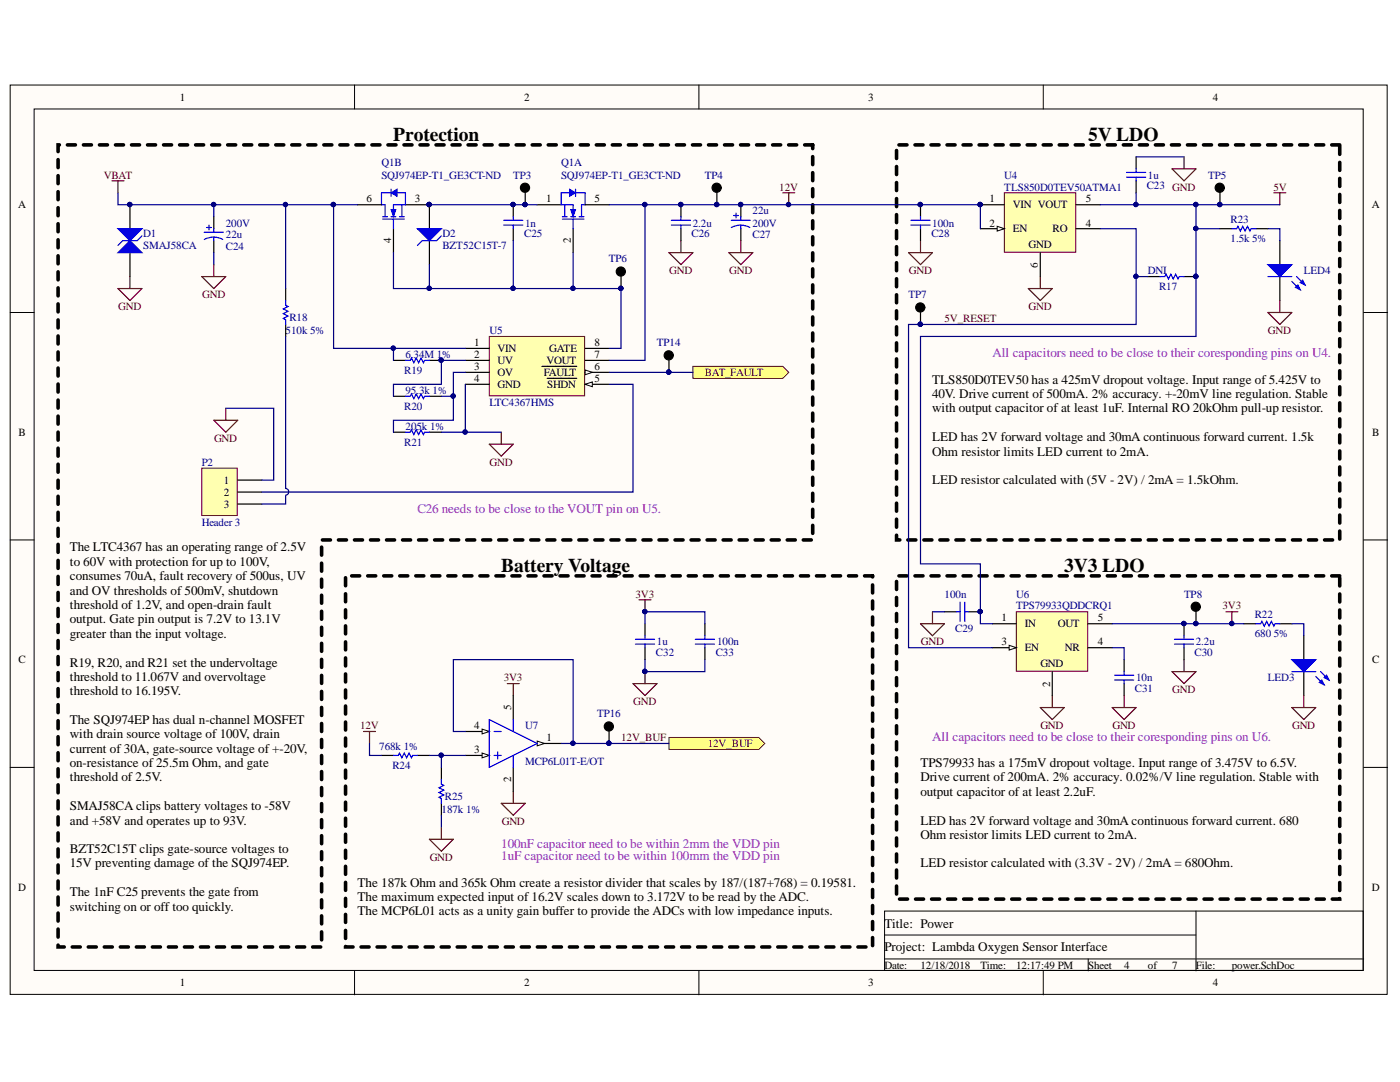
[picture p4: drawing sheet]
<svg xmlns="http://www.w3.org/2000/svg" width="279mm" height="216mm" viewBox="0 0 279 216" stroke-linecap="round" stroke-linejoin="round" font-family="sans-serif">
<defs><g id="words">
<g font-size="3.9">
<text x="78.5" y="28">Protection</text>
<text x="217.2" y="28">5V LDO</text>
<text x="100" y="114.1">Battery Voltage</text>
<text x="212.4" y="114.1">3V3 LDO</text>
</g>
<g font-size="2.6" fill="#90f">
<text x="198.1" y="71.3">All capacitors need to be close to their coresponding pins on U4.</text>
<text x="83.3" y="102.4">C26 needs to be close to the VOUT pin on U5.</text>
<text x="186.1" y="147.8">All capacitors need to be close to their coresponding pins on U6.</text>
<text x="100" y="169.3">100nF capacitor need to be within 2mm the VDD pin</text>
<text x="100" y="171.6">1uF capacitor need to be within 100mm the VDD pin</text>
</g>
<g font-size="2.6">
<text x="186.1" y="76.6">TLS850D0TEV50 has a 425mV dropout voltage. Input range of 5.425V to</text>
<text x="186.1" y="79.4">40V. Drive current of 500mA. 2% accuracy. +-20mV line regulation. Stable</text>
<text x="186.1" y="82.3">with output capacitor of at least 1uF. Internal RO 20kOhm pull-up resistor.</text>
<text x="186.1" y="88.1">LED has 2V forward voltage and 30mA continuous forward current. 1.5k</text>
<text x="186.1" y="90.9">Ohm resistor limits LED current to 2mA.</text>
<text x="186.1" y="96.7">LED resistor calculated with (5V - 2V) / 2mA = 1.5kOhm.</text>
<text x="14" y="110">The LTC4367 has an operating range of 2.5V</text>
<text x="14" y="112.9">to 60V with protection for up to 100V,</text>
<text x="14" y="115.8">consumes 70uA, fault recovery of 500us, UV</text>
<text x="14" y="118.6">and OV thresholds of 500mV, shutdown</text>
<text x="14" y="121.5">threshold of 1.2V, and open-drain fault</text>
<text x="14" y="124.4">output. Gate pin output is 7.2V to 13.1V</text>
<text x="14" y="127.3">greater than the input voltage.</text>
<text x="14" y="133">R19, R20, and R21 set the undervoltage</text>
<text x="14" y="135.9">threshold to 11.067V and overvoltage</text>
<text x="14" y="138.7">threshold to 16.195V.</text>
<text x="14" y="144.4">The SQJ974EP has dual n-channel MOSFET</text>
<text x="14" y="147.3">with drain source voltage of 100V, drain</text>
<text x="14" y="150.2">current of 30A, gate-source voltage of +-20V,</text>
<text x="14" y="153">on-resistance of 25.5m Ohm, and gate</text>
<text x="14" y="155.9">threshold of 2.5V.</text>
<text x="183.7" y="153">TPS79933 has a 175mV dropout voltage. Input range of 3.475V to 6.5V.</text>
<text x="183.7" y="155.9">Drive current of 200mA. 2% accuracy. 0.02%/V line regulation. Stable with</text>
<text x="14" y="161.7">SMAJ58CA clips battery voltages to -58V</text>
<text x="183.7" y="158.8">output capacitor of at least 2.2uF.</text>
<text x="14" y="164.5">and +58V and operates up to 93V.</text>
<text x="183.7" y="164.5">LED has 2V forward voltage and 30mA continuous forward current. 680</text>
<text x="183.7" y="167.4">Ohm resistor limits LED current to 2mA.</text>
<text x="14" y="170.3">BZT52C15T clips gate-source voltages to</text>
<text x="14" y="173.1">15V preventing damage of the SQJ974EP.</text>
<text x="183.7" y="173.1">LED resistor calculated with (3.3V - 2V) / 2mA = 680Ohm.</text>
<text x="14" y="178.8">The 1nF C25 prevents the gate from</text>
<text x="71.4" y="177">The 187k Ohm and 365k Ohm create a resistor divider that scales by 187/(187+768) = 0.19581.</text>
<text x="71.4" y="179.8">The maximum expected input of 16.2V scales down to 3.172V to be read by the ADC.</text>
<text x="14" y="181.7">switching on or off too quickly.</text>
<text x="71.4" y="182.6">The MCP6L01 acts as a unity gain buffer to provide the ADCs with low impedance inputs.</text>
<text x="176.5" y="185.1">Title: Power</text>
<text x="176.5" y="189.8">Project: Lambda Oxygen Sensor Interface</text>
</g>
<g font-size="2.2">
<text x="35.9" y="20.1">1</text>
<text x="104.6" y="20.1">2</text>
<text x="173.3" y="20.1">3</text>
<text x="242" y="20.1">4</text>
<text x="3.6" y="41.6">A</text>
<text x="73.2" y="40.4">6</text>
<text x="82.8" y="40.4">3</text>
<text x="109" y="40.4">1</text>
<text x="118.7" y="40.4">5</text>
<text x="197.5" y="40.4">1</text>
<text x="202.1" y="41.6">VIN VOUT</text>
<text x="216.7" y="40.4">5</text>
<text x="273.8" y="41.6">A</text>
<text x="197.5" y="45.2">2</text>
<text x="202.1" y="46.4">EN</text>
<text x="210.1" y="46.4">RO</text>
<text x="216.7" y="45.2">4</text>
<text x="78.1" y="48.6" transform="rotate(-90 78.1 48.6)">4</text>
<text x="113.9" y="48.6" transform="rotate(-90 113.9 48.6)">2</text>
<text x="205.3" y="49.4">GND</text>
<text x="207.1" y="53.4" transform="rotate(-90 207.1 53.4)">6</text>
<text x="94.6" y="69">1</text>
<text x="94.6" y="71.4">2</text>
<text x="99.3" y="70.2">VIN</text>
<text x="109.6" y="70.2">GATE</text>
<text x="118.7" y="69">8</text>
<text x="118.7" y="71.4">7</text>
<text x="94.6" y="73.9">3</text>
<text x="94.6" y="76.2">4</text>
<text x="99.3" y="72.7">UV</text>
<text x="99.3" y="75">OV</text>
<text x="99.3" y="77.4">GND</text>
<text x="108.5" y="75">FAULT</text>
<text x="109.1" y="72.7">VOUT</text>
<text x="109.2" y="77.4">SHDN</text>
<text x="118.7" y="73.9">6</text>
<text x="118.7" y="76.2">5</text>
<text x="3.7" y="87">B</text>
<text x="273.8" y="87">B</text>
<text x="44.7" y="96.5">1</text>
<text x="44.7" y="99">2</text>
<text x="44.7" y="101.3">3</text>
<text x="199.8" y="124">1</text>
<text x="204.5" y="125.2">IN</text>
<text x="211.1" y="125.2">OUT</text>
<text x="219.1" y="124">5</text>
<text x="199.8" y="128.8">3</text>
<text x="204.5" y="130">EN</text>
<text x="212.5" y="130">NR</text>
<text x="219.1" y="128.8">4</text>
<text x="3.7" y="132.3">C</text>
<text x="207.6" y="133.1">GND</text>
<text x="209.6" y="137" transform="rotate(-90 209.6 137)">2</text>
<text x="273.8" y="132.3">C</text>
<text x="102" y="141.6" transform="rotate(-90 102 141.6)">5</text>
<text x="94.6" y="145.5">4</text>
<text x="109.1" y="147.9">1</text>
<text x="94.6" y="150.3">3</text>
<text x="102" y="156.1" transform="rotate(-90 102 156.1)">2</text>
<text x="3.6" y="177.7">D</text>
<text x="273.8" y="177.7">D</text>
<text x="35.9" y="196.8">1</text>
<text x="104.6" y="196.8">2</text>
<text x="173.3" y="196.8">3</text>
<text x="176.5" y="193.3">Date:</text>
<text x="183.7" y="193.3">12/18/2018</text>
<text x="195.7" y="193.3">Time:</text>
<text x="202.8" y="193.3">12:17:49 PM</text>
<text x="217.2" y="193.3">Sheet</text>
<text x="224.4" y="193.3">4</text>
<text x="229.1" y="193.3">of</text>
<text x="233.9" y="193.3">7</text>
<text x="238.7" y="193.3">File:</text>
<text x="242" y="196.8">4</text>
<text x="245.9" y="193.3">power.SchDoc</text>
</g>
<g font-size="2.2" fill="#800000">
<text x="20.7" y="35.7">VBAT</text>
<text x="155.5" y="38">12V</text>
<text x="254.1" y="38">5V</text>
<text x="40.3" y="59.5">GND</text>
<text x="133.5" y="54.8">GND</text>
<text x="145.5" y="54.8">GND</text>
<text x="181.4" y="54.8">GND</text>
<text x="23.6" y="61.9">GND</text>
<text x="188.5" y="64.3">5V_RESET</text>
<text x="205.3" y="61.9">GND</text>
<text x="253" y="66.7">GND</text>
<text x="140.6" y="75">BAT_FAULT</text>
<text x="42.7" y="88.1">GND</text>
<text x="97.7" y="93">GND</text>
<text x="126.9" y="119.2">3V3</text>
<text x="244" y="121.6">3V3</text>
<text x="183.8" y="128.8">GND</text>
<text x="100.6" y="136">3V3</text>
<text x="126.4" y="140.7">GND</text>
<text x="233.9" y="138.3">GND</text>
<text x="71.9" y="145.5">12V</text>
<text x="124" y="147.9">12V_BUF</text>
<text x="141.2" y="149.1">12V_BUF</text>
<text x="207.6" y="145.5">GND</text>
<text x="222" y="145.5">GND</text>
<text x="257.9" y="145.5">GND</text>
<text x="100.1" y="164.6">GND</text>
<text x="85.8" y="171.8">GND</text>
</g>
<g font-size="2.2" fill="#000080">
<text x="76.1" y="33.2">Q1B</text>
<text x="76.1" y="35.7">SQJ974EP-T1_GE3CT-ND</text>
<text x="102.4" y="35.7">TP3</text>
<text x="112" y="33.2">Q1A</text>
<text x="112" y="35.7">SQJ974EP-T1_GE3CT-ND</text>
<text x="140.6" y="35.7">TP4</text>
<text x="200.4" y="35.7">U4</text>
<text x="229.1" y="35.7">1u</text>
<text x="241.1" y="35.7">TP5</text>
<text x="200.4" y="38">TLS850D0TEV50ATMA1</text>
<text x="228.9" y="37.8">C23 GND</text>
<text x="28.6" y="47.3">D1</text>
<text x="45.1" y="47.6">22u</text>
<text x="45.1" y="45.2">200V</text>
<text x="88.3" y="47.3">D2</text>
<text x="104.6" y="47.3">C25</text>
<text x="104.8" y="45.2">1n</text>
<text x="138" y="47.3">C26</text>
<text x="138.3" y="45.2">2.2u</text>
<text x="150.2" y="42.8">22u</text>
<text x="150.2" y="45.2">200V</text>
<text x="150.2" y="47.6">C27</text>
<text x="185.9" y="47.3">C28</text>
<text x="186.1" y="45.2">100n</text>
<text x="245.6" y="44.4">R23</text>
<text x="28.6" y="49.7">SMAJ58CA</text>
<text x="45.1" y="49.9">C24</text>
<text x="88.3" y="49.7">BZT52C15T-7</text>
<text x="121.5" y="52.3">TP6</text>
<text x="245.6" y="48.2">1.5k 5%</text>
<text x="181.3" y="59.5">TP7</text>
<text x="229.1" y="54.8">DNI</text>
<text x="231.3" y="57.8">R17</text>
<text x="260.2" y="54.8">LED4</text>
<text x="57.8" y="64.1">R18</text>
<text x="57" y="66.7">510k 5%</text>
<text x="80.9" y="71.4">6.34M 1%</text>
<text x="97.7" y="66.7">U5</text>
<text x="131.1" y="69">TP14</text>
<text x="80.7" y="74.5">R19</text>
<text x="80.7" y="81.7">R20</text>
<text x="80.9" y="78.6">95.3k 1%</text>
<text x="97.7" y="81">LTC4367HMS</text>
<text x="80.7" y="88.9">R21</text>
<text x="80.9" y="85.8">205k 1%</text>
<text x="40.3" y="93">P2</text>
<text x="40.3" y="104.9">Header 3</text>
<text x="188.5" y="119.2">100n</text>
<text x="202.8" y="119.2">U6</text>
<text x="236.3" y="119.2">TP8</text>
<text x="202.8" y="121.6">TPS79933QDDCRQ1</text>
<text x="250.4" y="123.3">R22</text>
<text x="130.9" y="130.9">C32</text>
<text x="131.1" y="128.8">1u</text>
<text x="142.8" y="130.9">C33</text>
<text x="143.1" y="128.8">100n</text>
<text x="190.6" y="126.2">C29</text>
<text x="238.4" y="130.9">C30</text>
<text x="238.7" y="128.8">2.2u</text>
<text x="250.4" y="127.1">680 5%</text>
<text x="226.7" y="136">10n</text>
<text x="253" y="136">LED3</text>
<text x="119.2" y="143.1">TP16</text>
<text x="226.5" y="138.1">C31</text>
<text x="75.7" y="149.6">768k 1%</text>
<text x="104.8" y="145.5">U7</text>
<text x="78.3" y="153.4">R24</text>
<text x="104.8" y="152.6">MCP6L01T-E/OT</text>
<text x="88.8" y="159.6">R25</text>
<text x="88.1" y="162.3">187k 1%</text>
</g>
</g></defs>
<g fill="#fffcf8" stroke="#000" stroke-width=".2">
<path d="M2 17h274.8v181.4h-274.8z"/>
<path d="M6.8 21.7h265.3v171.9h-265.3z"/>
</g>
<g fill="none" stroke="#000" stroke-width=".2">
<path d="M70.8 17v4.7M139.5 17v4.7M208.2 17v4.7M2 62.4h4.8M272.2 62.4h4.7M2 107.7h4.8M272.2 107.7h4.7M2 153.1h4.8M272.2 153.1h4.7M70.8 193.7v4.8M139.5 193.7v4.8M176.5 181.8h95.6v11.8h-95.6z"/>
<path d="M176.5 186.6h62.2M176.5 191.3h95.7M208.2 193.7v4.8M217.2 191.3v2.4M238.7 181.8v11.9"/>
</g>
<path d="M22.3 36.1h2.4M23.5 36.1v2.4M156.2 38.5h2.4M157.4 38.5v2.4M254.2 38.5h2.4M255.4 38.5v2.4M205.2 57.6h4.8l-2.4 2.4zM207.6 55.2v2.4M210 138.8v2.4M244.7 122.1h2.4M245.9 122.1v2.4M207.6 141.2h4.8l-2.4 2.4z" fill="none" stroke="#800000" stroke-width=".24"/>
<g fill="#000080" stroke="#000080" stroke-width=".2">
<circle cx="245.8" cy="124.4" r=".43"/>
<circle cx="157.4" cy="40.8" r=".43"/>
<circle cx="88" cy="71.9" r=".43"/>
<circle cx="25.9" cy="40.8" r=".43"/>
</g>
<path d="M25.9 40.9v4.7M25.9 50.4v4.8M78.5 71.9h2.4M78.5 79.1h2.4M85.7 71.9h2.4M85.7 79.1h2.4M78.5 86.2h2.4M85.7 86.2h2.4" fill="none" stroke="#000" stroke-width=".24"/>
<path d="M80.9 71.9h1l.2-.5 .5 1 .5-1 .4 1 .5-1 .5 1 .2-.5h1M80.9 79.1h1l.2-.5 .5 1 .5-1 .4 1 .5-1 .5 1 .2-.5h1M80.9 86.2h1l.2-.4 .5 .9 .5-.9 .4 .9 .5-.9 .5 .9 .2-.5h1" fill="none" stroke="#00f" stroke-width=".24"/>
<path d="M23.5 50.4l2.4-2.4 2.4 2.4z" fill="#00f"/>
<path d="M23.5 50.4l2.4-2.4 2.4 2.4zM28.3 47.1l-.9 .9h-2.9l-1 1" fill="none" stroke="#00f" stroke-width=".24"/>
<path d="M23.5 45.6h4.8l-2.4 2.4z" fill="#00f"/>
<path d="M23.5 45.6h4.8l-2.4 2.4zM57 60v.9l.5 .3-1 .4 1 .5-1 .5 1 .5-1 .4 .5 .3v.9" fill="none" stroke="#00f" stroke-width=".24"/>
<circle cx="25.9" cy="40.8" r=".43" fill="#000080" stroke="#000080" stroke-width=".2"/>
<path d="M23.5 57.6h4.8l-2.4 2.4zM25.9 55.2v2.4M97.6 88.6h4.8l-2.4 2.4zM100 86.2v2.4" fill="none" stroke="#800000" stroke-width=".24"/>
<path d="M57 57.6v2.4M57 64.7v2.4" fill="none" stroke="#000" stroke-width=".24"/>
<path d="M40.3 93.4h7.1v9.5h-7.1z" fill="#ffffb0" stroke="#800000" stroke-width=".2"/>
<g fill="none" stroke="#000" stroke-width=".24">
<path d="M42.7 43.2v2.4M42.7 48v2.4M102.4 40.9v2.3M102.4 45.6v2.4M147.8 40.9v2.3M147.8 45.6v2.4M183.7 40.9v2.3M183.7 45.6v2.4M229.1 55.2h2.4M236.3 55.2h2.4M47.4 95.8h4.8M47.4 98.2h4.8"/>
<path d="M47.4 100.6h4.8M188.5 122.1h2.4M193.3 122.1h2.4M76.1 150.7h2.4M83.3 150.7h2.4M88.1 153.1v2.4M88.1 160.3v2.4"/>
</g>
<g fill="none" stroke="#800000" stroke-width=".24">
<path d="M233.9 33.7h4.8l-2.4 2.4zM236.3 31.3v2.4M40.3 55.2h4.8l-2.4 2.4zM42.7 52.8v2.4M133.5 50.4h4.8l-2.4 2.4zM135.9 48v2.4M145.5 50.4h4.7l-2.4 2.4zM147.8 48v2.4M181.3 50.4h4.8l-2.4 2.4zM183.7 48v2.4M42.7 83.9h4.7l-2.3 2.3zM45.1 81.5v2.4"/>
<path d="M101.2 136.4h2.4M102.4 136.4v2.4M183.7 124.5h4.8l-2.4 2.4zM186.1 122.1v2.4M233.9 134h4.8l-2.4 2.4zM236.3 131.6v2.4M72.5 146h2.4M73.7 146v2.3M102.4 157.9v2.4M85.7 167.5h4.8l-2.4 2.3zM88.1 165.1v2.4M100 160.3h4.8l-2.4 2.4z"/>
</g>
<g fill="#000080" stroke="#000080" stroke-width=".2">
<circle cx="102.4" cy="40.8" r=".43"/>
<circle cx="238.6" cy="55.1" r=".43"/>
<circle cx="195.6" cy="122" r=".43"/>
<circle cx="147.8" cy="40.8" r=".43"/>
<circle cx="183.7" cy="40.8" r=".43"/>
</g>
<g fill="none" stroke="#00f" stroke-width=".24">
<path d="M40.8 46.4h3.8M41.2 45.4h1M41.7 44.9v1M42.7 47.3l1.1 .2 .7 .3M42.7 47.3l-1.2 .2-.7 .3M42.7 45.6v.8M42.7 47.3v.7M100.5 44h3.8M100.5 44.9h3.8M102.4 43.2v.8M102.4 44.9v.7M145.9 44h3.9"/>
<path d="M146.4 43h1M146.9 42.5v1M147.8 44.9l.8 .1 1 .4M147.8 44.9l-1.1 .2-.7 .3M147.8 43.2v.8M147.8 44.9v.7M181.8 44h3.8M181.8 44.9h3.8M183.7 43.2v.8M183.7 44.9v.7M231.5 55.2h1l.2-.5 .5 1 .5-1 .4 1 .5-1 .5 1 .2-.5h1M190.9 122.1h.7"/>
<path d="M191.6 120.2v3.8M192.6 120.2v3.8M192.6 122.1h.7M78.5 150.7h1l.2-.4 .5 .9 .5-.9 .5 .9 .4-.9 .5 .9 .2-.5h1M88.1 155.5v1l.5 .2-1 .5 1 .5-1 .4 1 .5-1 .5 .5 .2v1"/>
</g>
<path d="M133.5 147.2h17.9l1.2 1.1-1.2 1.2h-17.9z" fill-rule="evenodd" fill="#ffff80" stroke="#800000" stroke-width=".2"/>
<g fill="#000" stroke="#000" stroke-width=".24">
<circle cx="243.4" cy="37.5" r=".91"/>
<circle cx="238.6" cy="121.1" r=".91"/>
</g>
<path d="M243.5 38.5v2.4M140.7 124.5v2.4M140.7 129.2v2.4M238.7 122.1v2.4M248.2 124.5h2.4M255.4 124.5h2.4M260.2 126.9v4.7M260.2 134v4.8" fill="none" stroke="#000" stroke-width=".24"/>
<g fill="#000080" stroke="#000080" stroke-width=".2">
<circle cx="243.4" cy="40.8" r=".43"/>
<circle cx="238.6" cy="124.4" r=".43"/>
<circle cx="128.7" cy="122" r=".43"/>
<circle cx="128.7" cy="134" r=".43"/>
</g>
<path d="M138.8 127.6h3.8M138.8 128.5h3.8M140.7 126.9v.7M140.7 128.5v.7M250.6 124.5h1l.2-.5 .5 .9 .5-.9 .5 .9 .4-.9 .5 .9 .3-.4h.9" fill="none" stroke="#00f" stroke-width=".24"/>
<path d="M127.5 119.7h2.4M128.7 119.7v2.4M126.3 136.4h4.8l-2.4 2.4zM128.7 134v2.4" fill="none" stroke="#800000" stroke-width=".24"/>
<path d="M257.8 131.6h4.8l-2.4 2.4z" fill="#00f"/>
<path d="M257.8 131.6h4.8l-2.4 2.4zM262.6 135l1.7 1.6" fill="none" stroke="#00f" stroke-width=".24"/>
<path d="M263.3 136.2l.5-.5 .5 .9z" fill="#00f"/>
<path d="M257.8 134h4.8M263.3 136.2l.5-.5 .5 .9zM263.5 134l1.7 1.7" fill="none" stroke="#00f" stroke-width=".24"/>
<path d="M264.3 135.2l.4-.5 .5 1z" fill="#00f"/>
<path d="M264.3 135.2l.4-.5 .5 1z" fill="none" stroke="#00f" stroke-width=".24"/>
<path d="M260.2 138.8v2.4M257.8 141.2h4.8l-2.4 2.4z" fill="none" stroke="#800000" stroke-width=".24"/>
<path d="M202.8 122.1h14.3v11.8h-14.3z" fill="#ffffb0" stroke="#800000" stroke-width=".2"/>
<path d="M198 124.5h4.8M198 129.2h4.8M210 134v4.8" fill="none" stroke="#000" stroke-width=".24"/>
<path d="M201.4 128.8l1.4 .4-1.4 .5z" fill="#fffcf8"/>
<path d="M201.4 128.8l1.4 .4-1.4 .5z" fill="none" stroke="#000" stroke-width=".2"/>
<path d="M217.2 129.2h4.8M217.2 124.5h4.8" fill="none" stroke="#000" stroke-width=".24"/>
<path d="M200.4 38.5h14.3v11.8h-14.3z" fill="#ffffb0" stroke="#800000" stroke-width=".2"/>
<path d="M195.7 40.9h4.7M195.7 45.6h4.7M207.6 50.4v4.8M214.8 45.6h4.8" fill="none" stroke="#000" stroke-width=".24"/>
<circle cx="195.6" cy="40.8" r=".43" fill="#000080" stroke="#000080" stroke-width=".2"/>
<path d="M199 45.2l1.4 .4-1.4 .5z" fill="#fffcf8"/>
<path d="M199 45.2l1.4 .4-1.4 .5z" fill="none" stroke="#000" stroke-width=".2"/>
<path d="M214.8 40.9h4.8M102.4 138.8v4.8M224.3 131.6v2.4M224.3 136.4v2.4M92.9 150.7h4.7" fill="none" stroke="#000" stroke-width=".24"/>
<circle cx="195.6" cy="40.8" r=".43" fill="#000080" stroke="#000080" stroke-width=".2"/>
<path d="M222.4 134.7h3.9M222.4 135.7h3.9M224.3 134v.7M224.3 135.7v.7" fill="none" stroke="#00f" stroke-width=".24"/>
<path d="M224.3 138.8v2.4M222 141.2h4.7l-2.4 2.4z" fill="none" stroke="#800000" stroke-width=".24"/>
<path d="M96.2 150.3l1.4 .4-1.4 .5z" fill="#fffcf8"/>
<path d="M96.2 150.3l1.4 .4-1.4 .5z" fill="none" stroke="#000" stroke-width=".2"/>
<path d="M92.9 146h4.7" fill="none" stroke="#000" stroke-width=".24"/>
<path d="M96.2 145.5l1.4 .5-1.4 .4z" fill="#fffcf8"/>
<path d="M96.2 145.5l1.4 .5-1.4 .4z" fill="none" stroke="#000" stroke-width=".2"/>
<path d="M102.4 153.1v4.8M107.2 148.3h4.8" fill="none" stroke="#000" stroke-width=".24"/>
<path d="M107.2 147.9l1.4 .4-1.4 .5z" fill="#fffcf8"/>
<path d="M107.2 147.9l1.4 .4-1.4 .5z" fill="none" stroke="#000" stroke-width=".2"/>
<g fill="none" stroke="#00f" stroke-width=".24">
<path d="M112 40.9h2.4v2.3M112.2 43.7h4.3M112.2 43.2h1M112.7 40.9v2.3M113.9 43.2h1M114.4 43.7v1.9M115.6 43.2h.9M116.1 40.9v2.3M97.6 143.6l9.6 4.7-9.6 4.8zM98.6 146h1.4M98.6 150.7h1.4M99.3 150v1.5"/>
<path d="M102.4 143.6v2.4M102.4 150.7v2.4"/>
</g>
<path d="M107.2 40.9h4.8M114.4 45.6v4.8" fill="none" stroke="#000" stroke-width=".24"/>
<path d="M113.9 41.8h1l-.5 1.4z" fill="#00f"/>
<path d="M113.9 41.8h1l-.5 1.4z" fill="none" stroke="#00f" stroke-width=".2"/>
<path d="M113.7 38.5h-1.7v2.4M114.9 38.5h1.9v2.4h-.7" fill="none" stroke="#00f" stroke-width=".24"/>
<path d="M113.7 37.8l1.2 .7-1.2 .7z" fill="#00f"/>
<path d="M113.7 37.8l1.2 .7-1.2 .7z" fill="none" stroke="#00f" stroke-width=".2"/>
<path d="M114.9 37.8v1.4M76.4 43.7h4.3M76.4 43.2h.9M76.9 40.9v2.3M78 43.2h1M78.5 43.7v1.9M79.7 43.2h1M80.2 40.9v2.3M80.9 40.9h-2.4v2.3" fill="none" stroke="#00f" stroke-width=".24"/>
<path d="M78.5 45.6v4.8M80.9 40.9h4.8M116.8 40.9h4.8" fill="none" stroke="#000" stroke-width=".24"/>
<circle cx="85.6" cy="40.8" r=".43" fill="#000080" stroke="#000080" stroke-width=".2"/>
<path d="M78 41.8h1l-.5 1.4z" fill="#00f"/>
<path d="M78 41.8h1l-.5 1.4z" fill="none" stroke="#00f" stroke-width=".2"/>
<path d="M78 38.5h-1.9v2.4h.8M79.2 38.5h1.7v2.4" fill="none" stroke="#00f" stroke-width=".24"/>
<path d="M78 38.5l1.2-.7v1.4z" fill="#00f"/>
<path d="M78 38.5l1.2-.7v1.4z" fill="none" stroke="#00f" stroke-width=".2"/>
<path d="M78 37.8v1.4" fill="none" stroke="#00f" stroke-width=".24"/>
<path d="M71.4 40.9h4.7" fill="none" stroke="#000" stroke-width=".24"/>
<circle cx="85.6" cy="40.8" r=".43" fill="#000080" stroke="#000080" stroke-width=".2"/>
<path d="M97.6 67.1h19.1v11.9h-19.1z" fill="#ffffb0" stroke="#800000" stroke-width=".2"/>
<path d="M92.9 69.5h4.7M92.9 71.9h4.7M92.9 74.3h4.7M92.9 76.7h4.7M116.8 69.5h4.8M116.8 71.9h4.8M116.8 74.3h4.8" fill="none" stroke="#000" stroke-width=".24"/>
<path d="M116.8 73.8l1.4 .5-1.4 .5z" fill="#fffcf8"/>
<path d="M116.8 73.8l1.4 .5-1.4 .5z" fill="none" stroke="#000" stroke-width=".2"/>
<path d="M108.1 73.1h7M116.8 76.7h4.8" fill="none" stroke="#000" stroke-width=".24"/>
<path d="M116.8 76.7l1.4-.5v1z" fill="#fffcf8"/>
<path d="M116.8 76.7l1.4-.5v1z" fill="none" stroke="#000" stroke-width=".2"/>
<path d="M109.2 75.5h5.9" fill="none" stroke="#000" stroke-width=".24"/>
<path d="M138.3 73.1h17.9l1.2 1.2-1.2 1.2h-17.9z" fill-rule="evenodd" fill="#ffff80" stroke="#800000" stroke-width=".2"/>
<g fill="#000" stroke="#000" stroke-width=".24">
<circle cx="104.8" cy="37.5" r=".91"/>
<circle cx="143" cy="37.5" r=".91"/>
<circle cx="123.9" cy="54.2" r=".91"/>
<circle cx="183.7" cy="61.4" r=".91"/>
</g>
<g fill="none" stroke="#000" stroke-width=".24">
<path d="M104.8 38.5v2.4M143.1 38.5v2.4M226.7 31.3v2.4M226.7 36.1v2.4M85.7 40.9v4.7M85.7 48v4.8M123.9 55.2v2.4M135.9 40.9v2.3M135.9 45.6v2.4M183.7 62.4v2.3M128.7 124.5v2.4M128.7 129.2v2.4"/>
<path d="M236.3 124.5v2.4M236.3 129.2v2.4"/>
</g>
<g fill="#000080" stroke="#000080" stroke-width=".2">
<circle cx="123.9" cy="57.5" r=".43"/>
<circle cx="104.8" cy="40.8" r=".43"/>
<circle cx="183.7" cy="64.7" r=".43"/>
<circle cx="135.8" cy="40.8" r=".43"/>
<circle cx="236.2" cy="124.4" r=".43"/>
<circle cx="143" cy="40.8" r=".43"/>
<circle cx="85.6" cy="40.8" r=".43"/>
</g>
<g fill="none" stroke="#00f" stroke-width=".24">
<path d="M224.8 34.4h3.8M224.8 35.4h3.8M226.7 33.7v.7M226.7 35.4v.7M134 44h3.8M134 44.9h3.8M135.9 43.2v.8M135.9 44.9v.7M126.8 127.6h3.8M126.8 128.5h3.8M128.7 126.9v.7M128.7 128.5v.7"/>
<path d="M234.4 127.6h3.8M234.4 128.5h3.8M236.3 126.9v.7M236.3 128.5v.7"/>
</g>
<path d="M83.3 45.6h4.8l-2.4 2.4z" fill="#00f"/>
<path d="M83.3 45.6h4.8l-2.4 2.4zM88.1 47.1l-1 .9h-2.8l-1 1M245.9 45.6h.9l.3-.4 .4 .9 .5-.9 .5 .9 .5-.9 .4 .9 .3-.5h.9" fill="none" stroke="#00f" stroke-width=".24"/>
<circle cx="85.6" cy="40.8" r=".43" fill="#000080" stroke="#000080" stroke-width=".2"/>
<path d="M243.5 45.6h2.4M250.6 45.6h2.4M255.4 48v4.8M255.4 55.2v4.8" fill="none" stroke="#000" stroke-width=".24"/>
<path d="M253 52.8h4.8l-2.4 2.4z" fill="#00f"/>
<path d="M253 52.8h4.8l-2.4 2.4zM257.8 56.1l1.7 1.7" fill="none" stroke="#00f" stroke-width=".24"/>
<path d="M258.5 57.3l.5-.4 .5 .9z" fill="#00f"/>
<path d="M253 55.2h4.8M258.5 57.3l.5-.4 .5 .9zM258.8 55.2l1.6 1.7" fill="none" stroke="#00f" stroke-width=".24"/>
<path d="M259.5 56.4l.5-.5 .4 1z" fill="#00f"/>
<path d="M259.5 56.4l.5-.5 .4 1z" fill="none" stroke="#00f" stroke-width=".24"/>
<path d="M255.4 60v2.4M253 62.4h4.8l-2.4 2.3z" fill="none" stroke="#800000" stroke-width=".24"/>
<g fill="#000" stroke="#000" stroke-width=".24">
<circle cx="133.5" cy="70.9" r=".91"/>
<circle cx="121.5" cy="145" r=".91"/>
</g>
<path d="M133.5 71.9v2.4M121.6 146v2.3" fill="none" stroke="#000" stroke-width=".24"/>
<g fill="#000080" stroke="#000080" stroke-width=".2">
<circle cx="133.5" cy="74.3" r=".43"/>
<circle cx="121.5" cy="148.3" r=".43"/>
<circle cx="238.6" cy="40.8" r=".43"/>
<circle cx="243.4" cy="40.8" r=".43"/>
<circle cx="92.8" cy="86.2" r=".43"/>
<circle cx="78.5" cy="69.5" r=".43"/>
<circle cx="66.5" cy="40.8" r=".43"/>
<circle cx="128.7" cy="40.8" r=".43"/>
<circle cx="102.4" cy="57.5" r=".43"/>
<circle cx="114.3" cy="57.5" r=".43"/>
<circle cx="85.6" cy="57.5" r=".43"/>
<circle cx="123.9" cy="57.5" r=".43"/>
<circle cx="88" cy="150.7" r=".43"/>
<circle cx="114.3" cy="148.3" r=".43"/>
<circle cx="90.4" cy="79" r=".43"/>
<circle cx="128.7" cy="122" r=".43"/>
<circle cx="128.7" cy="134" r=".43"/>
<circle cx="195.6" cy="40.8" r=".43"/>
<circle cx="85.6" cy="40.8" r=".43"/>
<circle cx="102.4" cy="40.8" r=".43"/>
<circle cx="104.8" cy="40.8" r=".43"/>
<circle cx="88" cy="71.9" r=".43"/>
<circle cx="57" cy="40.8" r=".43"/>
<circle cx="42.6" cy="40.8" r=".43"/>
<circle cx="25.9" cy="40.8" r=".43"/>
<circle cx="226.7" cy="40.8" r=".43"/>
<circle cx="183.7" cy="64.7" r=".43"/>
<circle cx="226.7" cy="55.1" r=".43"/>
<circle cx="245.8" cy="124.4" r=".43"/>
<circle cx="238.6" cy="124.4" r=".43"/>
<circle cx="236.2" cy="124.4" r=".43"/>
<circle cx="238.6" cy="45.6" r=".43"/>
<circle cx="195.6" cy="122" r=".43"/>
<circle cx="238.6" cy="55.1" r=".43"/>
<circle cx="135.8" cy="40.8" r=".43"/>
<circle cx="143" cy="40.8" r=".43"/>
<circle cx="147.8" cy="40.8" r=".43"/>
<circle cx="157.4" cy="40.8" r=".43"/>
<circle cx="183.7" cy="40.8" r=".43"/>
</g>
<path d="M162.2 28.9h-150.6v160.1h52.6v-81.3h98v-78.8M267.4 28.9h-88.5v78.8h88.5v-78.8M174.1 114.9h-105.1v74.1h105.1v-74.1M267.4 114.9h-88.5v64.5h88.5v-64.5" fill="none" stroke="#000" stroke-width=".72" stroke-dasharray="1.6 1.6"/>
<g fill="none" stroke="#000080" stroke-width=".24">
<path d="M23.5 38.5v2.4h43.1M226.7 31.3h9.6M226.7 38.5v2.4M42.7 40.9v2.3M42.7 50.4v2.4M57 40.9v16.7M66.6 40.9v28.6h11.9M66.6 40.9h4.8M78.5 50.4v7.2h45.4v11.9h-2.3M85.7 40.9h21.5M85.7 52.8v4.8M102.4 48v9.6"/>
<path d="M114.4 50.4v7.2M121.6 40.9h74.1v4.7M128.7 40.9v31h-7.1M219.6 40.9h19.1M219.6 45.6h7.1v19.1h-45.4v64.5h16.7M226.7 55.2h2.4M238.7 40.9h16.7M238.7 40.9v26.2h-55v45.4h12v12h2.3M238.7 45.6h4.8M253 45.6h2.4v2.4M57 67.1v30.4a.67 .67 0 0 1 .6 .6 .67 .67 0 0 1-.6 .7M88.1 79.1h2.4"/>
<path d="M92.9 76.7v9.5h-4.8M92.9 69.5h-14.4v2.4M92.9 74.3h-2.4v9.6h-12v2.3M92.9 71.9h-4.8v4.8h-9.6v2.4M121.6 76.7h4.7v21.5h-74.1M121.6 74.3h16.7M45.1 81.5h9.5v14.3h-2.4M57 98.9v1.7h-4.8M92.9 86.2h7.1M128.7 124.5v-2.4h12v2.4M128.7 131.6v2.4h12v-2.4M186.1 122.1h2.4"/>
<path d="M222 129.2h2.3v2.4M222 124.5h26.2M257.8 124.5h2.4v2.4M73.7 148.3v2.4h2.4M85.7 150.7h2.4v2.4M88.1 150.7h4.8M92.9 146h-2.4v-14.4h23.9v16.7h-2.4M114.4 148.3h19.1M88.1 162.7v2.4"/>
</g>
<use href="#words"/>
</svg>
